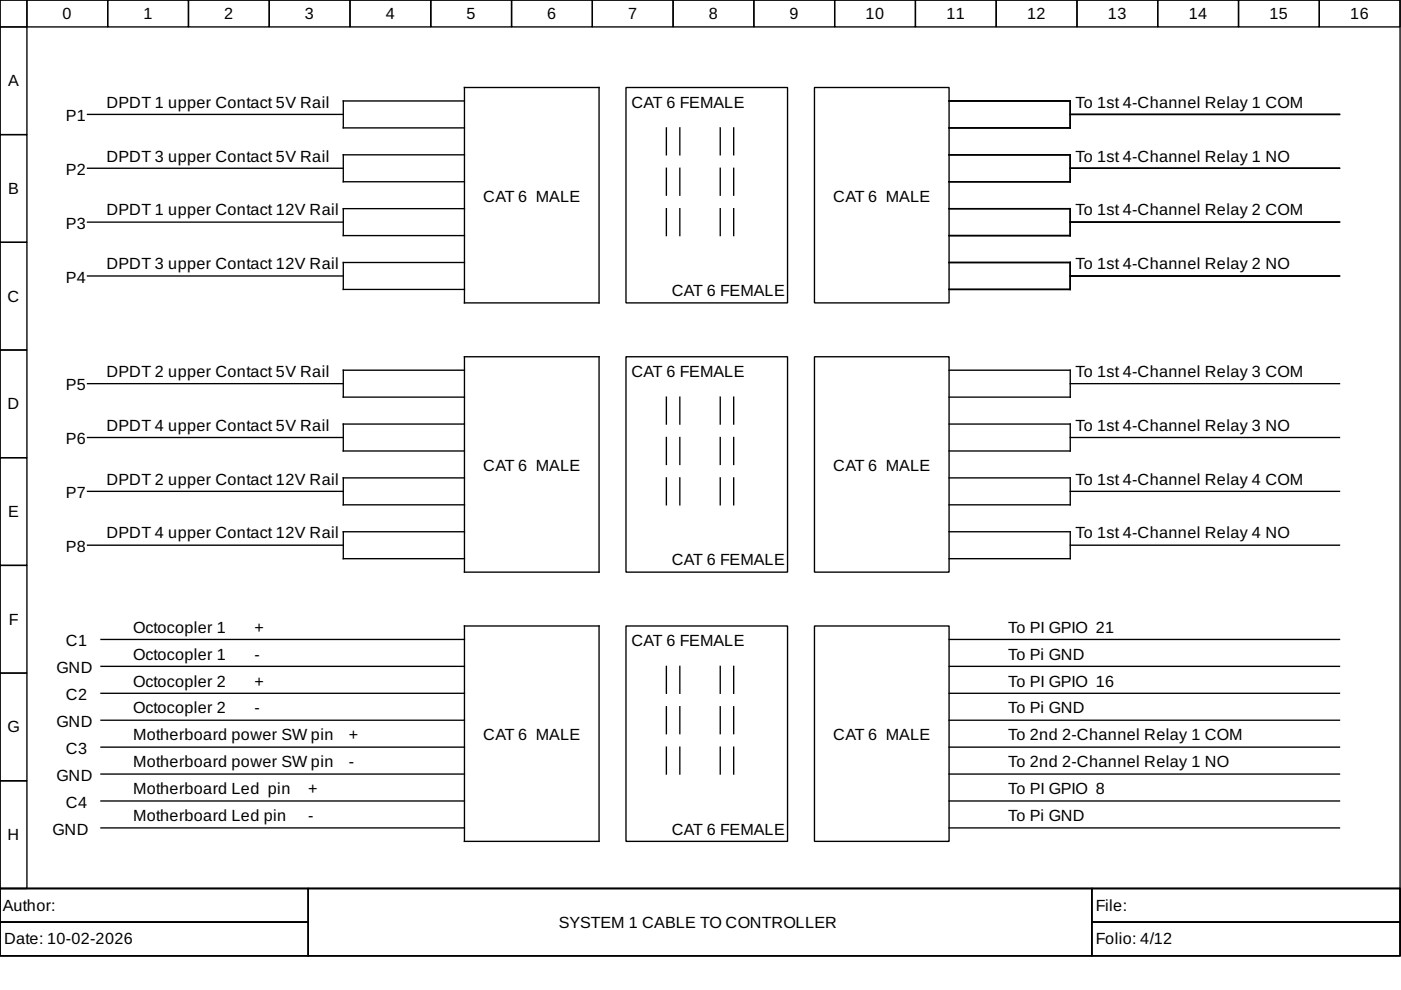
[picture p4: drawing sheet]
<svg xmlns="http://www.w3.org/2000/svg" width="297mm" height="210mm" viewBox="0 0 297 210" stroke-linecap="round" stroke-linejoin="round" font-family="sans-serif">
<defs><g id="words">
<g font-size="3.4">
<text x="13.3" y="4">0</text>
<text x="30.4" y="4">1</text>
<text x="47.5" y="4">2</text>
<text x="64.6" y="4">3</text>
<text x="81.8" y="4">4</text>
<text x="98.9" y="4">5</text>
<text x="116" y="4">6</text>
<text x="133.2" y="4">7</text>
<text x="150.3" y="4">8</text>
<text x="167.4" y="4">9</text>
<text x="183.5" y="4">10</text>
<text x="200.7" y="4">11</text>
<text x="217.8" y="4">12</text>
<text x="234.9" y="4">13</text>
<text x="252" y="4">14</text>
<text x="269.2" y="4">15</text>
<text x="286.3" y="4">16</text>
<text x="1.7" y="18.3">A</text>
<text x="22.5" y="22.8">DPDT 1 upper Contact 5V Rail</text>
<text x="133.9" y="22.8">CAT 6 FEMALE</text>
<text x="228.1" y="22.8">To 1st 4-Channel Relay 1 COM</text>
<text x="14" y="25.7">P1</text>
<text x="22.5" y="34.3">DPDT 3 upper Contact 5V Rail</text>
<text x="228.1" y="34.3">To 1st 4-Channel Relay 1 NO</text>
<text x="1.7" y="41.1">B</text>
<text x="14" y="37.1">P2</text>
<text x="22.5" y="45.7">DPDT 1 upper Contact 12V Rail</text>
<text x="102.5" y="42.8">CAT 6 MALE</text>
<text x="176.7" y="42.8">CAT 6 MALE</text>
<text x="228.1" y="45.7">To 1st 4-Channel Relay 2 COM</text>
<text x="14" y="48.5">P3</text>
<text x="14" y="59.9">P4</text>
<text x="22.5" y="57.1">DPDT 3 upper Contact 12V Rail</text>
<text x="228.1" y="57.1">To 1st 4-Channel Relay 2 NO</text>
<text x="1.6" y="63.9">C</text>
<text x="142.4" y="62.8">CAT 6 FEMALE</text>
<text x="14" y="82.8">P5</text>
<text x="22.5" y="79.9">DPDT 2 upper Contact 5V Rail</text>
<text x="133.9" y="79.9">CAT 6 FEMALE</text>
<text x="228.1" y="79.9">To 1st 4-Channel Relay 3 COM</text>
<text x="1.6" y="86.8">D</text>
<text x="14" y="94.2">P6</text>
<text x="22.5" y="91.3">DPDT 4 upper Contact 5V Rail</text>
<text x="228.1" y="91.3">To 1st 4-Channel Relay 3 NO</text>
<text x="102.5" y="99.9">CAT 6 MALE</text>
<text x="176.7" y="99.9">CAT 6 MALE</text>
<text x="14" y="105.6">P7</text>
<text x="22.5" y="102.8">DPDT 2 upper Contact 12V Rail</text>
<text x="228.1" y="102.8">To 1st 4-Channel Relay 4 COM</text>
<text x="1.7" y="109.6">E</text>
<text x="14" y="117">P8</text>
<text x="22.5" y="114.2">DPDT 4 upper Contact 12V Rail</text>
<text x="142.4" y="119.9">CAT 6 FEMALE</text>
<text x="228.1" y="114.2">To 1st 4-Channel Relay 4 NO</text>
<text x="1.9" y="132.4">F</text>
<text x="14" y="137">C1</text>
<text x="28.3" y="134.1">Octocopler 1</text>
<text x="53.9" y="134.1">+</text>
<text x="133.9" y="137">CAT 6 FEMALE</text>
<text x="213.8" y="134.1">To PI GPIO 21</text>
<text x="12" y="142.7">GND</text>
<text x="28.3" y="139.9">Octocopler 1</text>
<text x="53.9" y="139.9">-</text>
<text x="213.8" y="139.9">To Pi GND</text>
<text x="14" y="148.4">C2</text>
<text x="28.3" y="145.6">Octocopler 2</text>
<text x="53.9" y="145.6">+</text>
<text x="213.8" y="145.6">To PI GPIO 16</text>
<text x="1.6" y="155.3">G</text>
<text x="12" y="154.1">GND</text>
<text x="28.3" y="151.3">Octocopler 2</text>
<text x="53.9" y="151.3">-</text>
<text x="213.8" y="151.3">To Pi GND</text>
<text x="14" y="159.8">C3</text>
<text x="28.3" y="157">Motherboard power SW pin</text>
<text x="73.9" y="157">+</text>
<text x="102.5" y="157">CAT 6 MALE</text>
<text x="176.7" y="157">CAT 6 MALE</text>
<text x="213.8" y="157">To 2nd 2-Channel Relay 1 COM</text>
<text x="12" y="165.5">GND</text>
<text x="28.3" y="162.7">Motherboard power SW pin</text>
<text x="73.9" y="162.7">-</text>
<text x="213.8" y="162.7">To 2nd 2-Channel Relay 1 NO</text>
<text x="14" y="171.3">C4</text>
<text x="28.3" y="168.4">Motherboard Led pin</text>
<text x="65.4" y="168.4">+</text>
<text x="213.8" y="168.4">To PI GPIO 8</text>
<text x="1.6" y="178.1">H</text>
<text x="11.1" y="177">GND</text>
<text x="28.3" y="174.1">Motherboard Led pin</text>
<text x="65.4" y="174.1">-</text>
<text x="142.4" y="177">CAT 6 FEMALE</text>
<text x="213.8" y="174.1">To Pi GND</text>
<text x=".6" y="193.1">Author:</text>
<text x="118.5" y="196.7">SYSTEM 1 CABLE TO CONTROLLER</text>
<text x="232.3" y="193.1">File:</text>
<text x=".9" y="200.2">Date: 10-02-2026</text>
<text x="232.3" y="200.2">Folio: 4/12</text>
</g>
</g></defs>
<g fill="none" stroke="#000" stroke-width=".29">
<path d="M0 0h296.8v188.4h-296.8zM0 0h5.7v5.7h-5.7zM5.7 0h17.1v5.7h-17.1zM22.8 0h17.2v5.7h-17.2zM40 0h17.1v5.7h-17.1zM57.1 0h17.1v5.7h-17.1zM74.2 0h17.1v5.7h-17.1zM91.3 0h17.2v5.7h-17.2zM108.5 0h17.1v5.7h-17.1zM125.6 0h17.1v5.7h-17.1zM142.7 0h17.1v5.7h-17.1zM159.8 0h17.2v5.7h-17.2z"/>
<path d="M177 0h17.1v5.7h-17.1zM194.1 0h17.1v5.7h-17.1zM211.2 0h17.1v5.7h-17.1zM228.3 0h17.2v5.7h-17.2zM245.5 0h17.1v5.7h-17.1zM262.6 0h17.1v5.7h-17.1zM279.7 0h17.1v5.7h-17.1zM0 5.7h5.7v22.8h-5.7zM98.5 18.6h28.5v45.6h-28.5zM132.7 18.6h34.3v45.6h-34.3zM172.7 18.6h28.5v45.6h-28.5zM0 28.5h5.7v22.9h-5.7z"/>
<path d="M18.6 24.3h54.2M18.6 35.7h54.2M98.5 32.8h-25.7v5.7h25.7M98.5 21.4h-25.7v5.7h25.7M141.3 27.1v5.7M141.3 35.7v5.7M144.1 27.1v5.7M144.1 35.7v5.7M152.7 27.1v5.7M152.7 35.7v5.7M155.6 27.1v5.7M155.6 35.7v5.7"/>
<path d="M201.2 32.8h25.7v5.7h-25.7M201.2 21.4h25.7v5.7h-25.7M226.9 24.3h57.1M226.9 35.7h57.1M0 51.4h5.7v22.8h-5.7zM18.6 47.1h54.2M18.6 58.5h54.2M98.5 55.7h-25.7v5.7h25.7M98.5 44.2h-25.7v5.7h25.7M141.3 44.2v5.7M144.1 44.2v5.7M152.7 44.2v5.7"/>
<path d="M155.6 44.2v5.7M201.2 55.7h25.7v5.7h-25.7M201.2 44.2h25.7v5.7h-25.7M226.9 47.1h57.1M226.9 58.5h57.1M0 74.2h5.7v22.8h-5.7zM98.5 78.5h-25.7v5.7h25.7M98.5 75.6h28.5v45.7h-28.5zM132.7 75.6h34.3v45.7h-34.3zM172.7 75.6h28.5v45.7h-28.5zM201.2 78.5h25.7v5.7h-25.7M0 97h5.7v22.9h-5.7z"/>
<path d="M18.6 92.8h54.2M18.6 81.3h54.2M98.5 89.9h-25.7v5.7h25.7M141.3 84.2v5.7M141.3 92.8v5.7M144.1 84.2v5.7M144.1 92.8v5.7M152.7 84.2v5.7M152.7 92.8v5.7M155.6 84.2v5.7M155.6 92.8v5.7M201.2 89.9h25.7v5.7h-25.7"/>
<path d="M226.9 92.8h57.1M226.9 81.3h57.1M0 119.9h5.7v22.8h-5.7zM18.6 115.6h54.2M18.6 104.2h54.2M98.5 112.7h-25.7v5.8h25.7M98.5 101.3h-25.7v5.7h25.7M141.3 101.3v5.7M144.1 101.3v5.7M152.7 101.3v5.7M155.6 101.3v5.7M201.2 101.3h25.7v5.7h-25.7"/>
<path d="M201.2 112.7h25.7v5.8h-25.7M226.9 115.6h57.1M226.9 104.2h57.1M21.4 135.6h77.1M98.5 132.7h28.5v45.7h-28.5zM132.7 132.7h34.3v45.7h-34.3zM172.7 132.7h28.5v45.7h-28.5zM201.2 135.6h82.8M0 142.7h5.7v22.8h-5.7zM21.4 158.4h77.1M21.4 147h77.1M21.4 141.3h77.1"/>
<path d="M21.4 152.7h77.1M141.3 141.3v5.7M141.3 149.8v5.8M141.3 158.4v5.7M144.1 141.3v5.7M144.1 149.8v5.8M144.1 158.4v5.7M152.7 141.3v5.7M152.7 149.8v5.8M152.7 158.4v5.7M155.6 141.3v5.7M155.6 149.8v5.8"/>
<path d="M155.6 158.4v5.7M201.2 158.4h82.8M201.2 147h82.8M201.2 141.3h82.8M201.2 152.7h82.8M0 165.5h5.7v22.9h-5.7zM21.4 175.5h77.1M21.4 164.1h77.1M21.4 169.8h77.1M201.2 175.5h82.8M201.2 164.1h82.8M201.2 169.8h82.8"/>
<path d="M0 188.4h296.8v14.3h-296.8zM0 188.4h65.4v7.1h-65.4zM0 195.5h65.4v7.2h-65.4zM65.4 188.4h166.1v14.3h-166.1zM231.5 188.4h65.3v7.1h-65.3zM231.5 195.5h65.3v7.2h-65.3z"/>
</g>
<use href="#words"/>
</svg>
